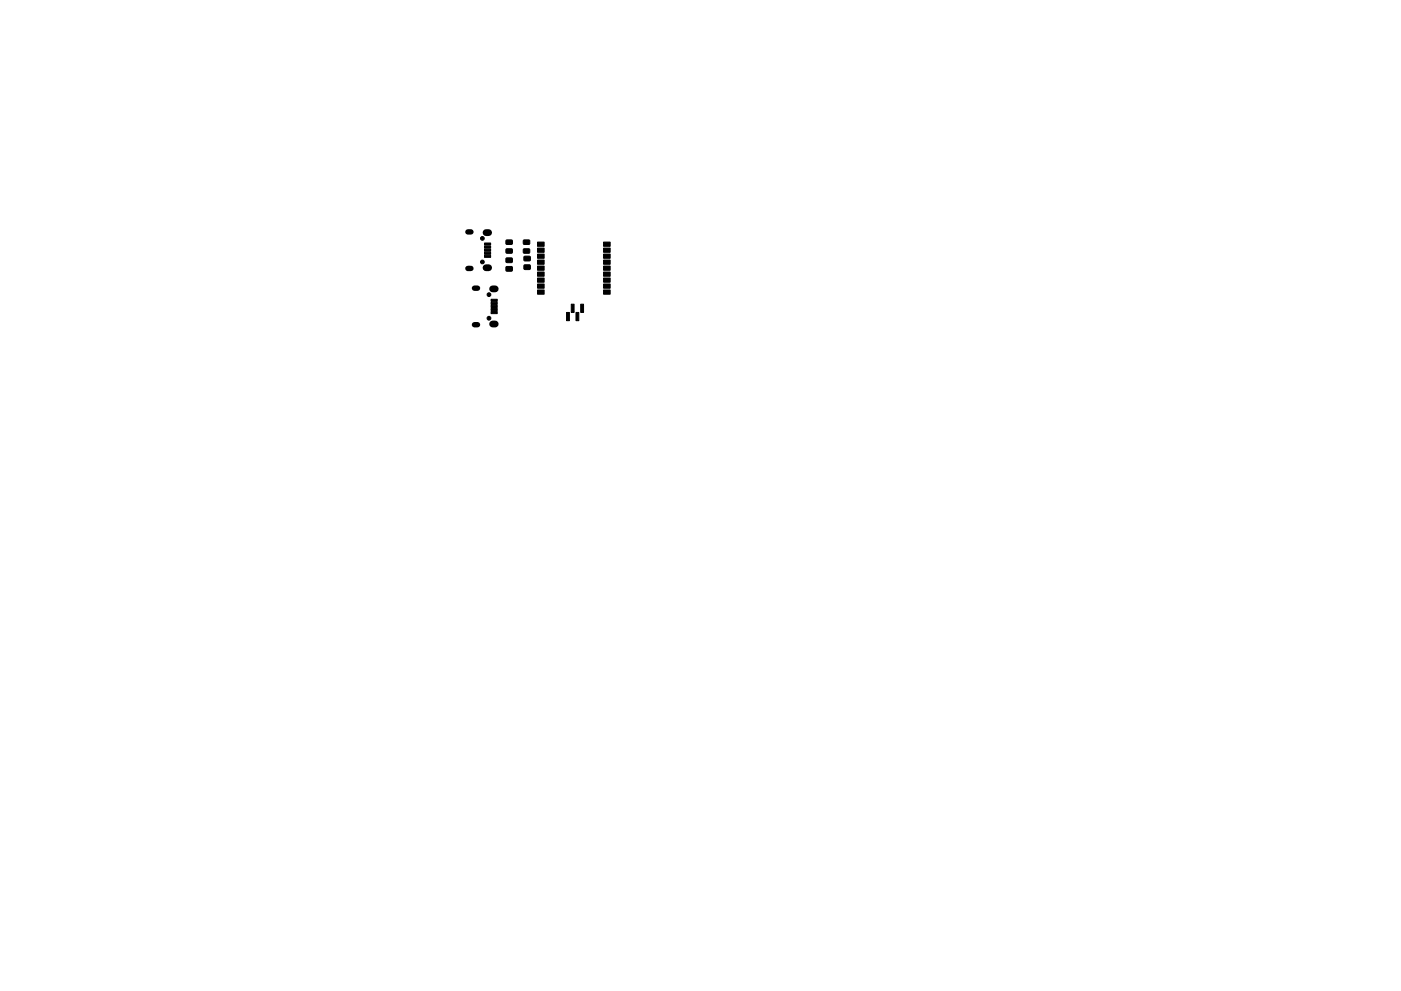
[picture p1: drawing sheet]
<svg xmlns="http://www.w3.org/2000/svg" width="297mm" height="210mm" viewBox="0 0 297 210" stroke-linecap="round" stroke-linejoin="round" font-family="sans-serif">
<g fill="#000" stroke="#000" stroke-width=".21">
<path d="M102.7 54.2h1.3v.4h-1.3zM102.7 53.5h1.3v.5h-1.3zM102.7 52.9h1.3v.4h-1.3zM102.7 52.2h1.3v.5h-1.3zM102.7 51.6h1.3v.4h-1.3zM107.3 56.6h1.2l.1 .8-1.2 .1zM107.3 54.8l1.2-.1 .1 .9-1.2 .1zM107.3 52.8h1.2l.1 .8-1.2 .1zM107.3 51l1.2-.1 .1 .9h-1.2zM111 52.8h1.2l.1 .8-1.3 .1zM111 51l1.2-.1 .1 .9h-1.3zM111.1 54.4h1.2l.1 .9h-1.2z"/>
<path d="M111.1 56.2h1.2l.1 .9-1.2 .1zM114 51.4h1.4v.9h-1.4zM114 52.6h1.4v.9h-1.4zM114 53.9h1.4v.9h-1.4zM114 55.2h1.4v.9h-1.4zM114 56.4h1.4v.9h-1.4zM114 57.7h1.4v.9h-1.4zM114 59h1.4v.9h-1.4zM128 59h1.4v.9h-1.4zM128 57.7h1.4v.9h-1.4zM128 56.4h1.4v.9h-1.4zM128 55.2h1.4v.9h-1.4z"/>
<path d="M128 53.9h1.4v.9h-1.4zM128 52.6h1.4v.9h-1.4zM128 51.4h1.4v.9h-1.4zM104.1 63.5h1.3v.4h-1.3zM104.1 64.1h1.3v.5h-1.3zM104.1 64.8h1.3v.4h-1.3zM104.1 65.4h1.3v.5h-1.3zM104.1 66.1h1.3v.4h-1.3zM114 60.3h1.4v.9h-1.4zM114 61.5h1.4v.9h-1.4zM120.1 66.3h.6v1.7h-.6zM121.1 64.5h.6v1.8h-.6z"/>
<path d="M122.1 66.3h.6v1.7h-.6zM123.1 64.5h.6v1.8h-.6zM128 61.5h1.4v.9h-1.4zM128 60.3h1.4v.9h-1.4z"/>
<circle cx="102.3" cy="50.6" r=".4"/>
<circle cx="102.3" cy="55.6" r=".4"/>
<circle cx="103.7" cy="67.5" r=".4"/>
<circle cx="103.7" cy="62.5" r=".4"/>
</g>
<path d="M99.2 57h.6M99.2 49.2h.6M100.6 61.1h.6M100.6 68.9h.6" fill="none" stroke="#000" stroke-width="1.2"/>
<path d="M103 56.8h.6M103 49.4h.6M104.4 61.3h.6M104.4 68.7h.6" fill="none" stroke="#000" stroke-width="1.4"/>
</svg>
